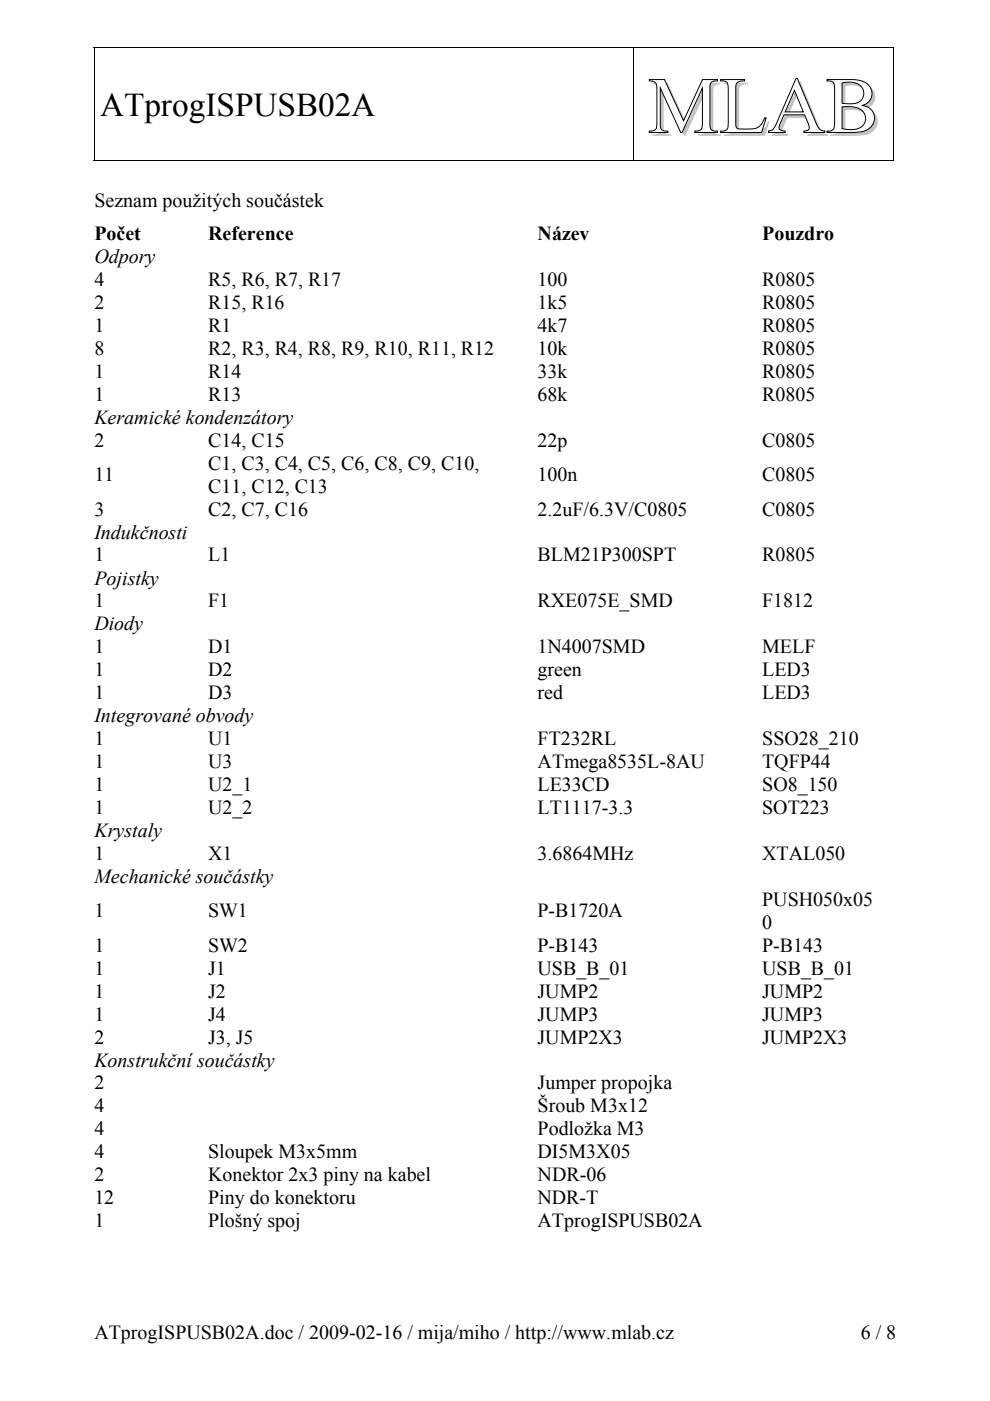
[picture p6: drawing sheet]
<svg xmlns="http://www.w3.org/2000/svg" width="210mm" height="297mm" viewBox="0 0 210 297" stroke-linecap="round" stroke-linejoin="round" font-family="sans-serif">
<defs><g id="words">
<text font-size="16.9" fill="#c0c0c0" x="138.1" y="28.8">MLAB</text>
<text font-size="7" x="21.2" y="24.6">ATprogISPUSB02A</text>
<g font-size="4.2">
<text x="20" y="43.9">Seznam použitých součástek</text>
<text x="20" y="50.9">Počet</text>
<text x="44.1" y="50.9">Reference</text>
<text x="114" y="50.9">Název</text>
<text x="161.6" y="50.9">Pouzdro</text>
<text x="20" y="55.8">Odpory</text>
<text x="20" y="60.6">4</text>
<text x="20" y="65.5">2</text>
<text x="44.1" y="65.5">R15, R16</text>
<text x="44.1" y="60.6">R5, R6, R7, R17</text>
<text x="114" y="65.5">1k5</text>
<text x="114" y="60.6">100</text>
<text x="161.6" y="65.5">R0805</text>
<text x="161.6" y="60.6">R0805</text>
<text x="20" y="70.4">1</text>
<text x="44.1" y="70.4">R1</text>
<text x="114" y="70.4">4k7</text>
<text x="161.6" y="70.4">R0805</text>
<text x="20" y="75.2">8</text>
<text x="44.1" y="75.2">R2, R3, R4, R8, R9, R10, R11, R12</text>
<text x="114" y="75.2">10k</text>
<text x="161.6" y="75.2">R0805</text>
<text x="20" y="80.1">1</text>
<text x="44.1" y="80.1">R14</text>
<text x="114" y="80.1">33k</text>
<text x="161.6" y="80.1">R0805</text>
<text x="20" y="85">1</text>
<text x="20" y="89.9">Keramické kondenzátory</text>
<text x="44.1" y="85">R13</text>
<text x="114" y="85">68k</text>
<text x="161.6" y="85">R0805</text>
<text x="20" y="94.7">2</text>
<text x="44.1" y="94.7">C14, C15</text>
<text x="114" y="94.7">22p</text>
<text x="161.6" y="94.7">C0805</text>
<text x="44.1" y="99.6">C1, C3, C4, C5, C6, C8, C9, C10,</text>
<text x="20" y="102">11</text>
<text x="44.1" y="104.4">C11, C12, C13</text>
<text x="114" y="102">100n</text>
<text x="161.6" y="102">C0805</text>
<text x="20" y="109.3">3</text>
<text x="44.1" y="109.3">C2, C7, C16</text>
<text x="114" y="109.3">2.2uF/6.3V/C0805</text>
<text x="161.6" y="109.3">C0805</text>
<text x="20" y="114.2">Indukčnosti</text>
<text x="20" y="119">1</text>
<text x="44.1" y="119">L1</text>
<text x="114" y="119">BLM21P300SPT</text>
<text x="161.6" y="119">R0805</text>
<text x="20" y="123.9">Pojistky</text>
<text x="20" y="128.8">1</text>
<text x="44.1" y="128.8">F1</text>
<text x="114" y="128.8">RXE075E_SMD</text>
<text x="161.6" y="128.8">F1812</text>
<text x="20" y="133.7">Diody</text>
<text x="20" y="138.5">1</text>
<text x="20" y="143.4">1</text>
<text x="44.1" y="138.5">D1</text>
<text x="44.1" y="143.4">D2</text>
<text x="114" y="138.5">1N4007SMD</text>
<text x="114" y="143.4">green</text>
<text x="161.6" y="143.4">LED3</text>
<text x="161.6" y="138.5">MELF</text>
<text x="20" y="148.3">1</text>
<text x="44.1" y="148.3">D3</text>
<text x="114" y="148.3">red</text>
<text x="161.6" y="148.3">LED3</text>
<text x="20" y="153.1">Integrované obvody</text>
<text x="20" y="158">1</text>
<text x="44.1" y="158">U1</text>
<text x="114" y="158">FT232RL</text>
<text x="161.6" y="158">SSO28_210</text>
<text x="20" y="162.9">1</text>
<text x="20" y="167.7">1</text>
<text x="44.1" y="167.7">U2_1</text>
<text x="44.1" y="162.9">U3</text>
<text x="114" y="167.7">LE33CD</text>
<text x="114" y="162.9">ATmega8535L-8AU</text>
<text x="161.6" y="162.9">TQFP44</text>
<text x="161.6" y="167.7">SO8_150</text>
<text x="20" y="172.6">1</text>
<text x="44.1" y="172.6">U2_2</text>
<text x="114" y="172.6">LT1117-3.3</text>
<text x="161.6" y="172.6">SOT223</text>
<text x="20" y="177.5">Krystaly</text>
<text x="20" y="182.3">1</text>
<text x="44.1" y="182.3">X1</text>
<text x="114" y="182.3">3.6864MHz</text>
<text x="161.6" y="182.3">XTAL050</text>
<text x="20" y="187.2">Mechanické součástky</text>
<text x="20" y="194.5">1</text>
<text x="44.1" y="194.5">SW1</text>
<text x="114" y="194.5">P-B1720A</text>
<text x="161.6" y="192">PUSH050x05</text>
<text x="161.6" y="196.9">0</text>
<text x="20" y="201.8">1</text>
<text x="44.1" y="201.8">SW2</text>
<text x="114" y="201.8">P-B143</text>
<text x="161.6" y="201.8">P-B143</text>
<text x="20" y="206.7">1</text>
<text x="44.1" y="206.7">J1</text>
<text x="114" y="206.7">USB_B_01</text>
<text x="161.6" y="206.7">USB_B_01</text>
<text x="20" y="211.5">1</text>
<text x="44.1" y="211.5">J2</text>
<text x="114" y="211.5">JUMP2</text>
<text x="161.6" y="211.5">JUMP2</text>
<text x="20" y="216.4">1</text>
<text x="20" y="221.3">2</text>
<text x="44.1" y="221.3">J3, J5</text>
<text x="44.1" y="216.4">J4</text>
<text x="114" y="221.3">JUMP2X3</text>
<text x="114" y="216.4">JUMP3</text>
<text x="161.6" y="221.3">JUMP2X3</text>
<text x="161.6" y="216.4">JUMP3</text>
<text x="20" y="226.1">Konstrukční součástky</text>
<text x="20" y="231">2</text>
<text x="114" y="231">Jumper propojka</text>
<text x="20" y="235.9">4</text>
<text x="114" y="235.9">Šroub M3x12</text>
<text x="20" y="240.7">4</text>
<text x="20" y="245.6">4</text>
<text x="44.1" y="245.6">Sloupek M3x5mm</text>
<text x="114" y="245.6">DI5M3X05</text>
<text x="114" y="240.7">Podložka M3</text>
<text x="20" y="250.5">2</text>
<text x="44.1" y="250.5">Konektor 2x3 piny na kabel</text>
<text x="114" y="250.5">NDR-06</text>
<text x="20" y="255.3">12</text>
<text x="44.1" y="255.3">Piny do konektoru</text>
<text x="114" y="255.3">NDR-T</text>
<text x="20" y="260.2">1</text>
<text x="44.1" y="260.2">Plošný spoj</text>
<text x="114" y="260.2">ATprogISPUSB02A</text>
<text x="20" y="283.9">ATprogISPUSB02A.doc / 2009-02-16 / mija/miho / http://www.mlab.cz</text>
<text x="182.5" y="283.9">6 / 8</text>
</g>
</g></defs>
<g fill="#fff" stroke="#000" stroke-width=".21">
<path d="M137.7 16.9h3.2l4 8.7 4-8.7h3.2v.3a1.17 1.17 0 0 0-1.6 1.2v8.2a1.16 1.16 0 0 0 1.6 1.2v.3h-4.8v-.3a1.29 1.29 0 0 0 1.3-.3 1.29 1.29 0 0 0 .3-1.4v-7.5l-4.3 9.5h-.3l-4.3-9.5v8a1.14 1.14 0 0 0 1.6 1.2v.3h-3.9v-.3a1.29 1.29 0 0 0 1.3-.3 1.29 1.29 0 0 0 .3-1.4v-7.3a1.32 1.32 0 0 0-1.6-1.6z" fill-rule="evenodd"/>
<path d="M152.8 16.9h5.1v.3a1.36 1.36 0 0 0-1.9 1.2v8a.77 .77 0 0 0 .8 .9h2.3a2.71 2.71 0 0 0 2.8-1.8l.3-.5h.2l-.9 3.1h-8.7v-.3a1.32 1.32 0 0 0 1.6-1.7v-7.7a1.15 1.15 0 0 0-1.6-1.2z" fill-rule="evenodd"/>
<path d="M168.8 16.6h.2l4 9.3a2.25 2.25 0 0 0 1.9 1.9v.3h-4.5v-.3a.92 .92 0 0 0 1.1-.4 .92 .92 0 0 0-.1-1.1l-.8-2h-4.4l-.7 1.8a.96 .96 0 0 0 .1 1.5l.9 .2v.3h-3.6v-.3a2.38 2.38 0 0 0 1.9-2zM168.4 19.2l-1.9 4.5h3.8z" fill-rule="evenodd"/>
<path d="M175.3 16.9h5.5a4 4 0 0 1 3.9 2 2.59 2.59 0 0 1-1.8 3.5 2.77 2.77 0 0 1 2.5 2.7 2.77 2.77 0 0 1-2.5 2.8l-1.4 .2h-6.2v-.3a1.31 1.31 0 0 0 1.4-.4 1.31 1.31 0 0 0 .3-1.3v-7.2a1.3 1.3 0 0 0-.3-1.4 1.3 1.3 0 0 0-1.4-.3zM178.5 17.6v4.3a5.6 5.6 0 0 0 3.9-.5 2.31 2.31 0 0 0 .5-2.5 2.31 2.31 0 0 0-2.2-1.4l-1.1-.1zM178.5 22.7v4.6a4.3 4.3 0 0 0 4.6-.8 2.42 2.42 0 0 0-2-3.8z" fill-rule="evenodd"/>
</g>
<path d="M19.9 10h.2v.2h-.2zM189.4 10h.2v.2h-.2zM189.4 33.9h.2v.2h-.2z" fill="#000"/>
<path d="M19.9 10.1h169.7M20 10.2v23.9M134.3 10.2v23.9M189.5 10.2v23.9M19.9 34h114.3M134.4 34h55" fill="none" stroke="#000" stroke-width=".21"/>
<use href="#words"/>
</svg>
